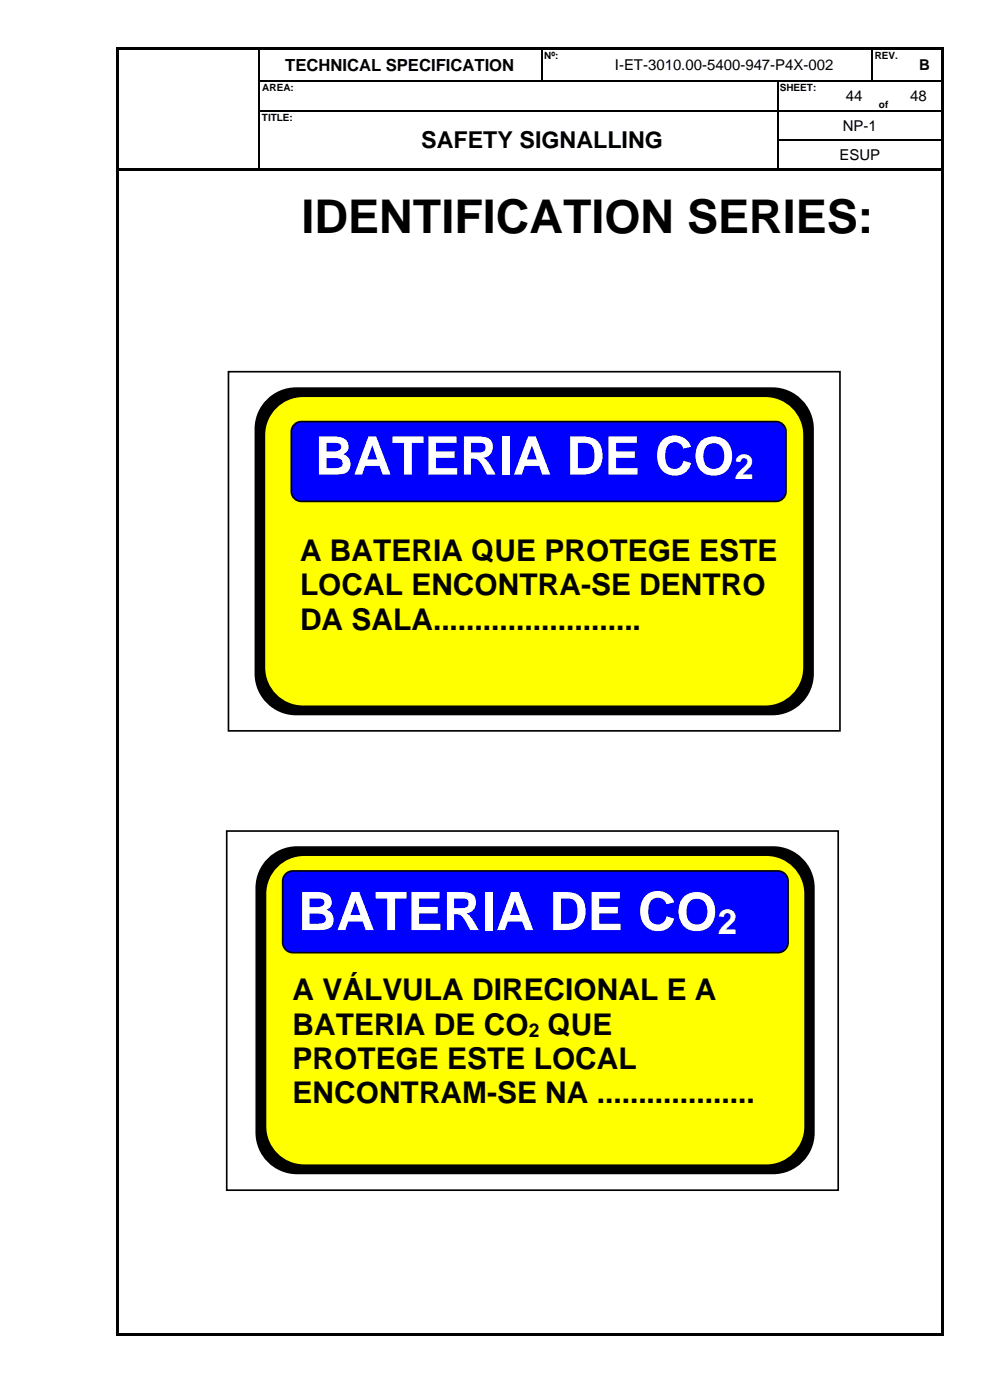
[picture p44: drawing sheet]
<svg xmlns="http://www.w3.org/2000/svg" width="210mm" height="297mm" viewBox="0 0 210 297" stroke-linecap="round" stroke-linejoin="round" font-family="sans-serif">
<defs><g id="words">
<g font-size="11.3" fill="#fff">
<text x="66.8" y="100.7">BATERIA DE CO</text>
<text x="63.2" y="197.4">BATERIA DE CO</text>
</g>
<text font-size="9.9" x="64" y="49.4">IDENTIFICATION SERIES:</text>
<g font-size="7.4" fill="#fff">
<text x="155.9" y="101.6">2</text>
<text x="152.3" y="198.2">2</text>
</g>
<g font-size="6.3">
<text x="63.7" y="119">A BATERIA QUE PROTEGE ESTE</text>
<text x="63.7" y="126.3">LOCAL ENCONTRA-SE DENTRO</text>
<text x="63.7" y="133.6">DA SALA.........................</text>
<text x="62.1" y="212.2">A VÁLVULA DIRECIONAL E A</text>
<text x="62.1" y="219.5">BATERIA DE CO QUE</text>
<text x="62.1" y="226.8">PROTEGE ESTE LOCAL</text>
<text x="62.1" y="234.1">ENCONTRAM-SE NA ...................</text>
</g>
<text font-size="4.9" x="89.4" y="31.5">SAFETY SIGNALLING</text>
<text font-size="4.1" x="112.2" y="220">2</text>
<text font-size="3.5" x="60.5" y="15">TECHNICAL SPECIFICATION</text>
<g font-size="3.2">
<text x="130.4" y="14.9">I-ET-3010.00-5400-947-P4X-002</text>
<text x="195" y="14.9">B</text>
<text x="179.4" y="21.4">44</text>
<text x="193.1" y="21.4">48</text>
<text x="178.8" y="27.7">NP-1</text>
<text x="178.1" y="34">ESUP</text>
</g>
<g font-size="2.1">
<text x="115.5" y="12.5">Nº:</text>
<text x="185.6" y="12.5">REV.</text>
<text x="55.7" y="19.3">AREA:</text>
<text x="165.4" y="19.3">SHEET:</text>
<text x="186.5" y="22.9">of</text>
<text x="55.5" y="25.6">TITLE:</text>
</g>
</g></defs>
<g fill="#000">
<path d="M24.7 10h.5v.5h-.5z" fill-rule="evenodd"/>
<path d="M24.7 10h.5v.5h-.5z" fill-rule="evenodd"/>
<path d="M24.7 10.5h.5v6.5h-.5z" fill-rule="evenodd"/>
<path d="M24.7 17h.5v.3h-.5z" fill-rule="evenodd"/>
<path d="M25.2 10h29.6v.5h-29.6z" fill-rule="evenodd"/>
<path d="M54.8 10h.5v.5h-.5z" fill-rule="evenodd"/>
<path d="M54.8 17h.3v.3h-.3z" fill-rule="evenodd"/>
<path d="M55.3 10h59.5v.5h-59.5z" fill-rule="evenodd"/>
<path d="M114.8 10h.6v.5h-.6z" fill-rule="evenodd"/>
<path d="M114.8 17h.3v.3h-.3z" fill-rule="evenodd"/>
<path d="M115.4 10h7.1v.5h-7.1z" fill-rule="evenodd"/>
<path d="M122.5 10h.5v.5h-.5z" fill-rule="evenodd"/>
<path d="M122.5 17h.2v.3h-.2z" fill-rule="evenodd"/>
<path d="M123 10h61.9v.5h-61.9z" fill-rule="evenodd"/>
<path d="M164.8 17.3h.3z" fill-rule="evenodd"/>
<path d="M164.8 17h.3v.3h-.3z" fill-rule="evenodd"/>
<path d="M177.5 17h.3v.3h-.3z" fill-rule="evenodd"/>
<path d="M184.9 10h.5v.5h-.5z" fill-rule="evenodd"/>
<path d="M184.9 17h.2v.3h-.2z" fill-rule="evenodd"/>
<path d="M185.1 17h.3v.3h-.3z" fill-rule="evenodd"/>
<path d="M185.4 10h7.1v.5h-7.1z" fill-rule="evenodd"/>
<path d="M190 17h.2v.3h-.2z" fill-rule="evenodd"/>
<path d="M192.5 10h.5v.5h-.5z" fill-rule="evenodd"/>
<path d="M192.5 17h.3v.3h-.3z" fill-rule="evenodd"/>
<path d="M193 10h6.8v.5h-6.8z" fill-rule="evenodd"/>
<path d="M199.8 10h.5v.5h-.5z" fill-rule="evenodd"/>
<path d="M199.8 10h.5v.5h-.5z" fill-rule="evenodd"/>
<path d="M199.8 10.5h.5v6.5h-.5z" fill-rule="evenodd"/>
<path d="M199.8 17h.5v.3h-.5z" fill-rule="evenodd"/>
<path d="M24.7 17.3h.5v6h-.5z" fill-rule="evenodd"/>
<path d="M24.7 23.3h.5v.3h-.5z" fill-rule="evenodd"/>
<path d="M24.7 23.6h.5v6h-.5z" fill-rule="evenodd"/>
<path d="M24.7 29.6h.5v.2h-.5z" fill-rule="evenodd"/>
<path d="M24.7 29.8h.5v6h-.5z" fill-rule="evenodd"/>
<path d="M24.7 35.8h.5v.5h-.5z" fill-rule="evenodd"/>
<path d="M25.2 35.8h29.6v.5h-29.6z" fill-rule="evenodd"/>
<path d="M54.8 23.3h.3v.3h-.3z" fill-rule="evenodd"/>
<path d="M54.8 29.6h.3v.2h-.3z" fill-rule="evenodd"/>
<path d="M54.8 35.8h.5v.5h-.5z" fill-rule="evenodd"/>
<path d="M55.3 35.8h10v.5h-10z" fill-rule="evenodd"/>
<path d="M65.3 23.3h.2v.3h-.2z" fill-rule="evenodd"/>
<path d="M65.3 35.8h.5v.5h-.5z" fill-rule="evenodd"/>
<path d="M65.8 35.8h99v.5h-99z" fill-rule="evenodd"/>
<path d="M164.8 23.3h.3v.3h-.3z" fill-rule="evenodd"/>
<path d="M164.8 29.6h.3v.2h-.3z" fill-rule="evenodd"/>
<path d="M164.8 35.8h.6v.5h-.6z" fill-rule="evenodd"/>
<path d="M165.4 35.8h34.4v.5h-34.4z" fill-rule="evenodd"/>
<path d="M177.5 23.3h.3v.3h-.3z" fill-rule="evenodd"/>
<path d="M185 23.3h.2v.3h-.2z" fill-rule="evenodd"/>
<path d="M190 23.3h.2v.3h-.2z" fill-rule="evenodd"/>
<path d="M199.8 17.3h.5v6h-.5z" fill-rule="evenodd"/>
<path d="M199.8 23.3h.5v.3h-.5z" fill-rule="evenodd"/>
<path d="M199.8 23.6h.5v6h-.5z" fill-rule="evenodd"/>
<path d="M199.8 29.6h.5v.2h-.5z" fill-rule="evenodd"/>
<path d="M199.8 29.8h.5v6h-.5z" fill-rule="evenodd"/>
<path d="M199.8 35.8h.5v.5h-.5z" fill-rule="evenodd"/>
<path d="M56.7 84.9a8.6 8.6 0 0 1 6.1-2.5h101a8.7 8.7 0 0 1 8.7 8.6v51.9a8.7 8.7 0 0 1-8.7 8.7h-101a8.7 8.7 0 0 1-8.6-8.7v-51.9a8.6 8.6 0 0 1 2.5-6.1z" fill-rule="evenodd"/>
<path d="M24.7 36.3h.5v246.6h-.5z" fill-rule="evenodd"/>
<path d="M24.7 282.9h.5v.5h-.5z" fill-rule="evenodd"/>
<path d="M24.7 282.9h.5v.5h-.5z" fill-rule="evenodd"/>
<path d="M25.2 282.9h174.6v.5h-174.6z" fill-rule="evenodd"/>
<path d="M199.8 36.3h.5v246.6h-.5z" fill-rule="evenodd"/>
<path d="M199.8 282.9h.5v.5h-.5z" fill-rule="evenodd"/>
<path d="M199.8 282.9h.5v.5h-.5z" fill-rule="evenodd"/>
</g>
<g fill="none" stroke="#000" stroke-width=".25">
<path d="M54.9 10.5v6.5M54.9 17.3v6M55.1 17.1h59.7M115 10.5v6.5M115.1 17.1h7.4M122.7 17.1h42.1M165 17.3v6M165.1 17.1h12.4M177.8 17.1h7.1M185 10.5v6.5M185.4 17.1h4.6M190.2 17.1h2.3"/>
<path d="M192.8 17.1h7M54.9 23.6v6M54.9 29.8v6M55.1 23.5h10.2M65.5 23.5h99.3M165 23.6v6M165 29.8v6M165.1 23.5h12.4M165.1 29.7h34.7M177.8 23.5h7.2M185.2 23.5h4.8M190.2 23.5h9.6"/>
</g>
<path d="M48.5 78.9h129.7v76.2h-129.7zM56.7 84.9a8.6 8.6 0 0 1 6.1-2.5h101a8.7 8.7 0 0 1 8.7 8.6v51.9a8.7 8.7 0 0 1-8.7 8.7h-101a8.7 8.7 0 0 1-8.6-8.7v-51.9a8.6 8.6 0 0 1 2.5-6.1z" fill="none" stroke="#000" stroke-width=".35"/>
<path d="M58.5 86.5a8.2 8.2 0 0 1 5.8-2.4h98.1a8.2 8.2 0 0 1 8.2 8.2v49.3a8.2 8.2 0 0 1-8.2 8.3h-98.1a8.2 8.2 0 0 1-8.2-8.3v-49.3a8.2 8.2 0 0 1 2.4-5.8z" fill-rule="evenodd" fill="#ff0"/>
<path d="M58.5 86.5a8.2 8.2 0 0 1 5.8-2.4h98.1a8.2 8.2 0 0 1 8.2 8.2v49.3a8.2 8.2 0 0 1-8.2 8.3h-98.1a8.2 8.2 0 0 1-8.2-8.3v-49.3a8.2 8.2 0 0 1 2.4-5.8z" fill="none" stroke="#000" stroke-width=".35"/>
<path d="M62.4 90.1l1-.6 .5-.1h100.7a2.12 2.12 0 0 1 2.2 2.2v12.7a2.12 2.12 0 0 1-2.2 2.1h-100.7a2.12 2.12 0 0 1-2.1-2.1v-12.7l.1-.6z" fill-rule="evenodd" fill="#00f"/>
<path d="M62.4 90.1l1-.6 .5-.1h100.7a2.12 2.12 0 0 1 2.2 2.2v12.7a2.12 2.12 0 0 1-2.2 2.1h-100.7a2.12 2.12 0 0 1-2.1-2.1v-12.7l.1-.6zM48.1 176.3h129.7v76.2h-129.7zM56.9 182.3a8.6 8.6 0 0 1 6.1-2.6h101a8.7 8.7 0 0 1 8.7 8.7v51.9a8.7 8.7 0 0 1-8.7 8.7h-101a8.7 8.7 0 0 1-8.6-8.7v-51.9a8.6 8.6 0 0 1 2.5-6.1z" fill="none" stroke="#000" stroke-width=".35"/>
<path d="M56.9 182.3a8.6 8.6 0 0 1 6.1-2.6h101a8.7 8.7 0 0 1 8.7 8.7v51.9a8.7 8.7 0 0 1-8.7 8.7h-101a8.7 8.7 0 0 1-8.6-8.7v-51.9a8.6 8.6 0 0 1 2.5-6.1z" fill-rule="evenodd" fill="#000"/>
<path d="M58.7 183.8a8.2 8.2 0 0 1 5.8-2.4h98.1a8.2 8.2 0 0 1 8.2 8.3v49.3a8.2 8.2 0 0 1-8.2 8.2h-98.1a8.2 8.2 0 0 1-8.2-8.2v-49.3a8.2 8.2 0 0 1 2.4-5.9z" fill-rule="evenodd" fill="#ff0"/>
<path d="M58.7 183.8a8.2 8.2 0 0 1 5.8-2.4h98.1a8.2 8.2 0 0 1 8.2 8.3v49.3a8.2 8.2 0 0 1-8.2 8.2h-98.1a8.2 8.2 0 0 1-8.2-8.2v-49.3a8.2 8.2 0 0 1 2.4-5.9z" fill="none" stroke="#000" stroke-width=".35"/>
<path d="M60.6 185.4l1-.5 .5-.1h102.9a2.17 2.17 0 0 1 2.2 2.2v13a2.17 2.17 0 0 1-2.2 2.1h-102.9a2.17 2.17 0 0 1-2.1-2.1v-13v-.6z" fill-rule="evenodd" fill="#00f"/>
<path d="M60.6 185.4l1-.5 .5-.1h102.9a2.17 2.17 0 0 1 2.2 2.2v13a2.17 2.17 0 0 1-2.2 2.1h-102.9a2.17 2.17 0 0 1-2.1-2.1v-13v-.6z" fill="none" stroke="#000" stroke-width=".35"/>
<use href="#words"/>
</svg>
